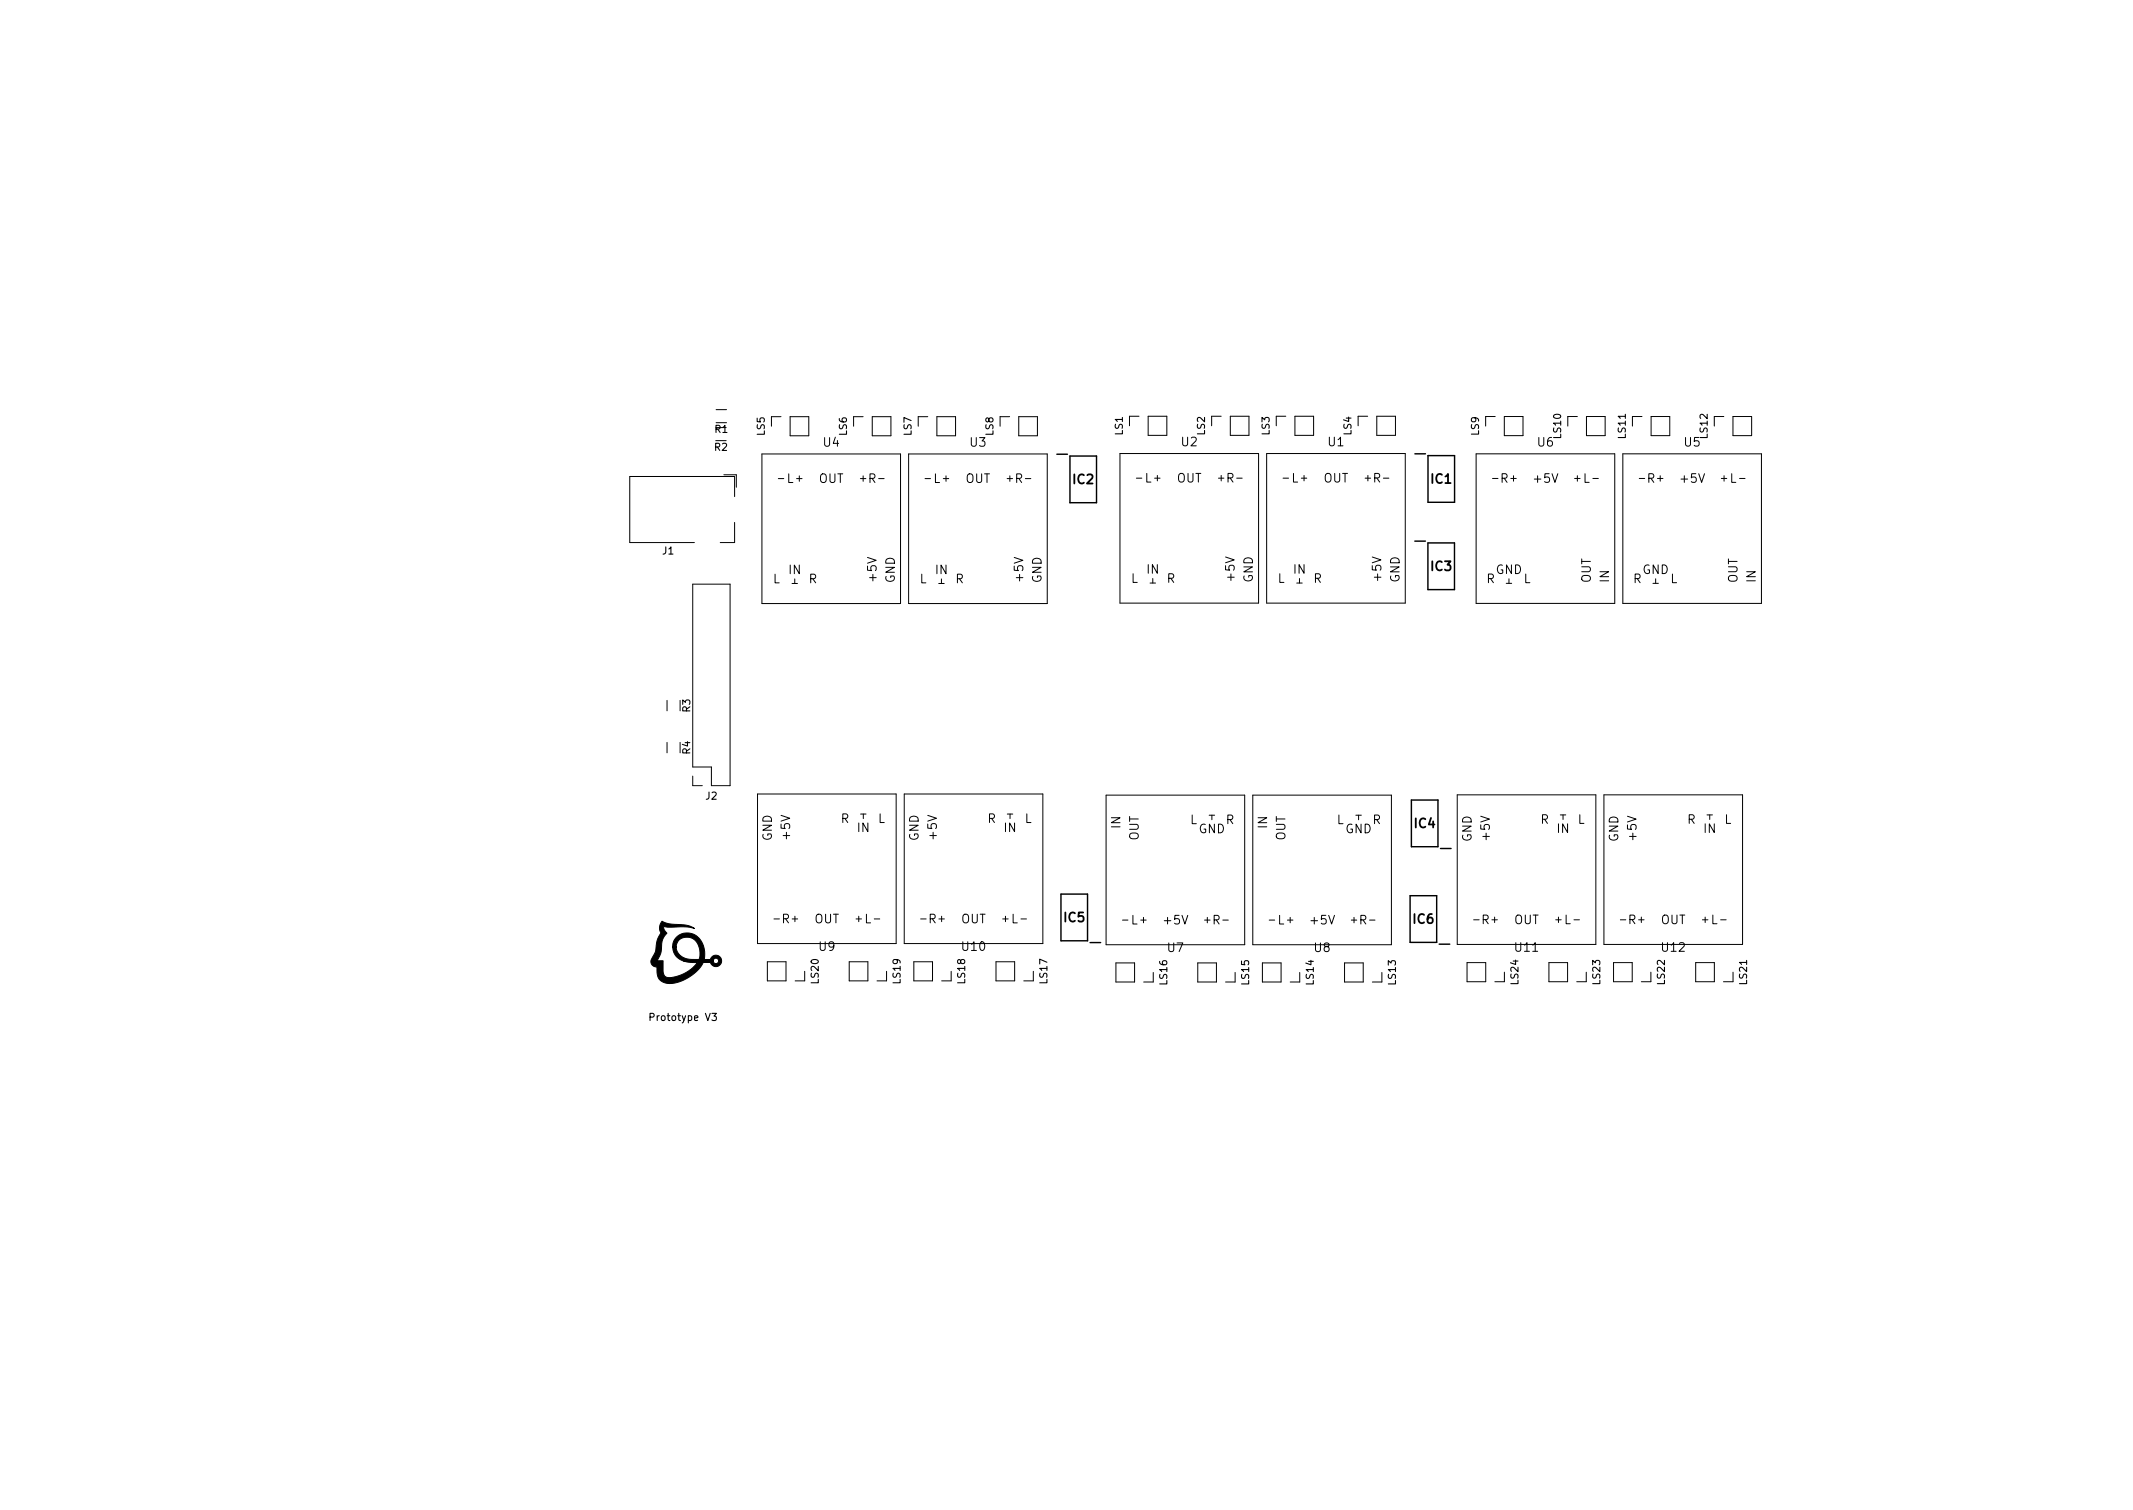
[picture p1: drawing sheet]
<svg xmlns="http://www.w3.org/2000/svg" width="297mm" height="210mm" viewBox="0 0 297 210" stroke-linecap="round" stroke-linejoin="round" font-family="sans-serif">
<defs><g id="words">
<g font-size="1.8">
<text x="149.5" y="67.4">IC2</text>
<text x="199.3" y="67.3">IC1</text>
<text x="199.3" y="79.5">IC3</text>
<text x="197" y="115.3">IC4</text>
<text x="148.2" y="128.4">IC5</text>
<text x="196.8" y="128.6">IC6</text>
</g>
<g font-size="1.7">
<text x="114.7" y="62.2">U4</text>
<text x="135.1" y="62.2">U3</text>
<text x="164.5" y="62.1">U2</text>
<text x="185" y="62.1">U1</text>
<text x="214.1" y="62.2">U6</text>
<text x="234.6" y="62.2">U5</text>
<text x="109.5" y="67.2">L</text>
<text x="114" y="67.2">OUT</text>
<text x="120.9" y="67.2">R</text>
<text x="130" y="67.2">L</text>
<text x="134.4" y="67.2">OUT</text>
<text x="141.3" y="67.2">R</text>
<text x="159.4" y="67.2">L</text>
<text x="163.8" y="67.2">OUT</text>
<text x="170.7" y="67.2">R</text>
<text x="179.8" y="67.2">L</text>
<text x="184.3" y="67.2">OUT</text>
<text x="191.2" y="67.2">R</text>
<text x="208.9" y="67.2">R</text>
<text x="213.7" y="67.2">+5V</text>
<text x="220.4" y="67.2">L</text>
<text x="229.3" y="67.2">R</text>
<text x="234.1" y="67.2">+5V</text>
<text x="240.8" y="67.2">L</text>
<text x="107.6" y="81.2">L</text>
<text x="109.8" y="79.9">IN</text>
<text x="112.6" y="81.2">R</text>
<text x="122.1" y="81.2" transform="rotate(-90 122.1 81.2)">+5V</text>
<text x="124.6" y="81.2" transform="rotate(-90 124.6 81.2)">GND</text>
<text x="128.1" y="81.2">L</text>
<text x="130.3" y="79.9">IN</text>
<text x="133" y="81.2">R</text>
<text x="142.5" y="81.2" transform="rotate(-90 142.5 81.2)">+5V</text>
<text x="145" y="81.2" transform="rotate(-90 145 81.2)">GND</text>
<text x="157.5" y="81.2">L</text>
<text x="159.7" y="79.9">IN</text>
<text x="162.5" y="81.2">R</text>
<text x="171.9" y="81.2" transform="rotate(-90 171.9 81.2)">+5V</text>
<text x="174.5" y="81.2" transform="rotate(-90 174.5 81.2)">GND</text>
<text x="177.9" y="81.2">L</text>
<text x="180.1" y="79.9">IN</text>
<text x="182.9" y="81.2">R</text>
<text x="192.4" y="81.2" transform="rotate(-90 192.4 81.2)">+5V</text>
<text x="194.9" y="81.2" transform="rotate(-90 194.9 81.2)">GND</text>
<text x="207" y="81.2">R</text>
<text x="208.3" y="79.9">GND</text>
<text x="212.2" y="81.2">L</text>
<text x="221.5" y="81.2" transform="rotate(-90 221.5 81.2)">OUT</text>
<text x="224.1" y="81.2" transform="rotate(-90 224.1 81.2)">IN</text>
<text x="227.4" y="81.2">R</text>
<text x="228.7" y="79.9">GND</text>
<text x="232.6" y="81.2">L</text>
<text x="242" y="81.2" transform="rotate(-90 242 81.2)">OUT</text>
<text x="244.5" y="81.2" transform="rotate(-90 244.5 81.2)">IN</text>
<text x="107.5" y="117.1" transform="rotate(-90 107.5 117.1)">GND</text>
<text x="110" y="116.4" transform="rotate(-90 110 116.4)">+5V</text>
<text x="117.1" y="114.6">R</text>
<text x="119.4" y="115.9">IN</text>
<text x="122.3" y="114.6">L</text>
<text x="127.9" y="117.1" transform="rotate(-90 127.9 117.1)">GND</text>
<text x="130.5" y="116.4" transform="rotate(-90 130.5 116.4)">+5V</text>
<text x="137.5" y="114.6">R</text>
<text x="139.8" y="115.9">IN</text>
<text x="142.7" y="114.6">L</text>
<text x="156" y="115.2" transform="rotate(-90 156 115.2)">IN</text>
<text x="158.6" y="117.1" transform="rotate(-90 158.6 117.1)">OUT</text>
<text x="165.7" y="114.7">L</text>
<text x="166.9" y="116">GND</text>
<text x="170.7" y="114.7">R</text>
<text x="176.5" y="115.2" transform="rotate(-90 176.5 115.2)">IN</text>
<text x="179" y="117.1" transform="rotate(-90 179 117.1)">OUT</text>
<text x="186.1" y="114.7">L</text>
<text x="187.3" y="116">GND</text>
<text x="191.1" y="114.7">R</text>
<text x="204.9" y="117.2" transform="rotate(-90 204.9 117.2)">GND</text>
<text x="207.5" y="116.5" transform="rotate(-90 207.5 116.5)">+5V</text>
<text x="214.5" y="114.7">R</text>
<text x="216.8" y="116">IN</text>
<text x="219.7" y="114.7">L</text>
<text x="225.4" y="117.2" transform="rotate(-90 225.4 117.2)">GND</text>
<text x="227.9" y="116.5" transform="rotate(-90 227.9 116.5)">+5V</text>
<text x="234.9" y="114.7">R</text>
<text x="237.3" y="116">IN</text>
<text x="240.1" y="114.7">L</text>
<text x="108.8" y="128.6">R</text>
<text x="113.4" y="128.6">OUT</text>
<text x="120.3" y="128.6">L</text>
<text x="129.3" y="128.6">R</text>
<text x="133.8" y="128.6">OUT</text>
<text x="140.8" y="128.6">L</text>
<text x="157.5" y="128.7">L</text>
<text x="162.2" y="128.7">+5V</text>
<text x="168.8" y="128.7">R</text>
<text x="177.9" y="128.7">L</text>
<text x="182.6" y="128.7">+5V</text>
<text x="189.2" y="128.7">R</text>
<text x="206.3" y="128.7">R</text>
<text x="210.8" y="128.7">OUT</text>
<text x="217.8" y="128.7">L</text>
<text x="226.7" y="128.7">R</text>
<text x="231.2" y="128.7">OUT</text>
<text x="238.2" y="128.7">L</text>
<text x="114.1" y="132.4">U9</text>
<text x="134" y="132.4">U10</text>
<text x="162.6" y="132.6">U7</text>
<text x="183" y="132.6">U8</text>
<text x="211" y="132.5">U11</text>
<text x="231.5" y="132.5">U12</text>
</g>
<g font-size="1.4">
<text x="99.5" y="62.8">R2</text>
<text x="99.6" y="60.3">R1</text>
<text x="106.5" y="60.6" transform="rotate(-90 106.5 60.6)">LS5</text>
<text x="117.9" y="60.6" transform="rotate(-90 117.9 60.6)">LS6</text>
<text x="126.9" y="60.6" transform="rotate(-90 126.9 60.6)">LS7</text>
<text x="138.3" y="60.6" transform="rotate(-90 138.3 60.6)">LS8</text>
<text x="156.3" y="60.6" transform="rotate(-90 156.3 60.6)">LS1</text>
<text x="167.8" y="60.6" transform="rotate(-90 167.8 60.6)">LS2</text>
<text x="176.8" y="60.6" transform="rotate(-90 176.8 60.6)">LS3</text>
<text x="188.2" y="60.6" transform="rotate(-90 188.2 60.6)">LS4</text>
<text x="206" y="60.6" transform="rotate(-90 206 60.6)">LS9</text>
<text x="217.4" y="61" transform="rotate(-90 217.4 61)">LS10</text>
<text x="226.4" y="61" transform="rotate(-90 226.4 61)">LS11</text>
<text x="237.8" y="61" transform="rotate(-90 237.8 61)">LS12</text>
<text x="92.3" y="77.2">J1</text>
<text x="96.1" y="99.1" transform="rotate(-90 96.1 99.1)">R3</text>
<text x="96.1" y="105" transform="rotate(-90 96.1 105)">R4</text>
<text x="98.3" y="111.3">J2</text>
<text x="114" y="136.9" transform="rotate(-90 114 136.9)">LS20</text>
<text x="125.4" y="136.9" transform="rotate(-90 125.4 136.9)">LS19</text>
<text x="134.4" y="136.9" transform="rotate(-90 134.4 136.9)">LS18</text>
<text x="145.8" y="136.9" transform="rotate(-90 145.8 136.9)">LS17</text>
<text x="162.5" y="137.1" transform="rotate(-90 162.5 137.1)">LS16</text>
<text x="173.9" y="137.1" transform="rotate(-90 173.9 137.1)">LS15</text>
<text x="182.9" y="137.1" transform="rotate(-90 182.9 137.1)">LS14</text>
<text x="194.4" y="137.1" transform="rotate(-90 194.4 137.1)">LS13</text>
<text x="211.4" y="137" transform="rotate(-90 211.4 137)">LS24</text>
<text x="222.8" y="137" transform="rotate(-90 222.8 137)">LS23</text>
<text x="231.8" y="137" transform="rotate(-90 231.8 137)">LS22</text>
<text x="243.3" y="137" transform="rotate(-90 243.3 137)">LS21</text>
<text x="91" y="142.1">Prototype V3</text>
</g>
</g></defs>
<path d="M90.5 141.6h.5l.1-.2-.1-.2-.5-.1v1" fill="none" stroke="#000" stroke-width=".15"/>
<path d="M92.2 128.3a6.2 6.2 0 0 0 3 .5 2.81 2.81 0 0 1 1.5 .5 14.7 14.7 0 0 0-3.9-.2l-.3-.1-.1 .1 .1 .4 .4 .4-.1 .1a4 4 0 0 0-.7 2.6l-.6 1.2h.8v.9a1.45 1.45 0 0 0 .5 1.4 5.1 5.1 0 0 0 4.3-2.1h-1.2l-.7-.2h4.1a.37 .37 0 0 0 .6 .3 .37 .37 0 0 0 0-.6 .37 .37 0 0 0-.6 .3h-4.1a2.04 2.04 0 0 1-1.5-1.9h.5v.1a2.03 2.03 0 0 0 2.3 1.6h.9v-.1a2.52 2.52 0 0 0-1.1-2.9 1.46 1.46 0 0 0-2.1 1.3h-.5v-.1a2.1 2.1 0 0 1 1.6-1.9 2.1 2.1 0 0 1 2.3 1.1 3.8 3.8 0 0 1 .5 2.6l.8-.1a.8 .8 0 0 1 1.3-.3 .8 .8 0 0 1-.1 1.3 .8 .8 0 0 1-1.2-.5h-1a5.6 5.6 0 0 1-5.1 2.9 1.64 1.64 0 0 1-1.3-1.9v-.4h-.1a.82 .82 0 0 1-.7-.5 .82 .82 0 0 1 .2-.9l.4-.9a4.6 4.6 0 0 1 .7-2.4 1.36 1.36 0 0 1 .2-1.6z" fill="#000" stroke="#000" stroke-width=".14"/>
<g fill="none" stroke="#000" stroke-width=".14">
<path d="M99.7 57h1.5M108.8 58h-1.4v1.3M110 58h2.6v2.7h-2.6zM120.2 58h-1.3v1.3M121.5 58h2.6v2.7h-2.6zM129.2 58h-1.3v1.3M130.5 58h2.6v2.7h-2.6zM140.6 58h-1.3v1.3M141.9 58h2.6v2.7h-2.6zM158.6 58h-1.3v1.3M159.9 58h2.6v2.6h-2.6zM170.1 58h-1.4v1.3"/>
<path d="M171.3 58h2.6v2.6h-2.6zM179.1 58h-1.4v1.3M180.3 58h2.6v2.6h-2.6zM190.5 58h-1.4v1.3M191.7 58h2.6v2.6h-2.6zM208.2 58h-1.3v1.3M209.5 58h2.6v2.7h-2.6zM219.7 58h-1.4v1.3M220.9 58h2.6v2.7h-2.6zM228.7 58h-1.4v1.3M229.9 58h2.6v2.7h-2.6zM240.1 58h-1.4v1.3"/>
<path d="M241.3 58h2.6v2.7h-2.6zM100.8 66.1h1.7v1.7M102.3 69.1v-2.8h-14.6v9.2h9M102.3 72.7v2.8h-2M106.1 63.2h19.3v20.8h-19.3zM108.4 66.6h.8M110.9 66.6h.8M111.3 66.3v.7M119.8 66.6h.8M120.2 66.3v.7M120.8 77.6l1.2 .4-1.2 .4M122.4 66.6h.7"/>
<path d="M126.5 63.2h19.3v20.8h-19.3zM128.8 66.6h.8M131.4 66.6h.7M131.7 66.3v.7M140.2 66.6h.8M140.6 66.3v.7M141.2 77.6l1.2 .4-1.2 .4M142.8 66.6h.8M156 63.2h19.3v20.8h-19.3zM158.2 66.6h.8M160.8 66.6h.8M161.2 66.2v.8"/>
<path d="M169.7 66.6h.7M170.1 66.2v.8M170.7 77.6l1.2 .4-1.2 .4M172.2 66.6h.8M176.4 63.2h19.3v20.8h-19.3zM178.7 66.6h.7M181.2 66.6h.8M181.6 66.2v.8M190.1 66.6h.8M190.5 66.2v.8M191.1 77.6l1.2 .4-1.2 .4M192.6 66.6h.8"/>
<path d="M205.6 63.2h19.3v20.8h-19.3zM207.8 66.6h.8M210.4 66.6h.8M210.8 66.2v.8M219.3 66.6h.7M219.7 66.2v.8M221.8 66.6h.8M226 63.2h19.3v20.8h-19.3zM228.3 66.6h.7M230.8 66.6h.8M231.2 66.2v.8M239.7 66.6h.8"/>
<path d="M240.1 66.2v.8M242.2 66.6h.8M92.9 97.5v1.5M96.5 81.3h5.2v28.1h-2.6v-2.6h-2.6zM110.3 81.2h.8M110.7 80.6v.6M130.7 81.2h.8M131.1 80.6v.6M160.2 81.2h.7M160.5 80.6v.6M180.6 81.2h.7M181 80.6v.6"/>
<path d="M209.8 81.2h.7M210.1 80.6v.6M230.2 81.2h.7M230.6 80.6v.6M92.9 103.4v1.4M96.5 108.1v1.3h1.3M105.5 110.6h19.3v20.8h-19.3zM119.8 113.4h.8M120.2 113.4v.6M125.9 110.6h19.3v20.8h-19.3zM140.3 113.4h.7M140.7 113.4v.6"/>
<path d="M154 110.7h19.3v20.8h-19.3zM168.4 113.5h.7M168.8 113.5v.6M174.5 110.7h19.3v20.8h-19.3zM188.8 113.5h.8M189.2 113.5v.6M202.9 110.7h19.3v20.8h-19.3zM217.3 113.5h.7M217.7 113.5v.6M223.4 110.7h19.3v20.8h-19.3zM237.7 113.5h.8M238.1 113.5v.6"/>
<path d="M106.9 133.9h2.6v2.7h-2.6zM107.8 128h.7M110.3 128h.8M110.7 127.6v.7M112.1 135.2v1.4h-1.4M118.3 133.9h2.6v2.7h-2.6zM119.2 128h.8M119.6 127.6v.7M121.7 128h.8M123.5 135.2v1.4h-1.4M127.3 133.9h2.6v2.7h-2.6zM128.2 128h.8"/>
<path d="M130.7 128h.8M131.1 127.6v.7M132.5 135.2v1.4h-1.4M138.7 133.9h2.6v2.7h-2.6zM139.6 128h.8M140 127.6v.7M142.2 128h.7M143.9 135.2v1.4h-1.3M155.4 134.1h2.6v2.6h-2.6zM156.3 128.1h.8M158.9 128.1h.7M159.2 127.7v.8"/>
<path d="M160.6 135.4v1.3h-1.3M166.8 134.1h2.6v2.6h-2.6zM167.7 128.1h.8M168.1 127.7v.8M170.3 128.1h.8M172 135.4v1.3h-1.3M175.8 134.1h2.6v2.6h-2.6zM176.7 128.1h.8M179.3 128.1h.8M179.7 127.7v.8M181 135.4v1.3h-1.3M187.2 134.1h2.6v2.6h-2.6z"/>
<path d="M188.2 128.1h.7M188.6 127.7v.8M190.7 128.1h.8M192.4 135.4v1.3h-1.3M204.3 134h2.6v2.7h-2.6zM205.2 128.1h.8M207.8 128.1h.7M208.1 127.7v.8M209.5 135.4v1.3h-1.3M215.7 134h2.6v2.7h-2.6zM216.6 128.1h.8M217 127.7v.8"/>
<path d="M219.2 128.1h.8M220.9 135.4v1.3h-1.3M224.7 134h2.6v2.7h-2.6zM225.6 128.1h.8M228.2 128.1h.8M228.6 127.7v.8M229.9 135.4v1.3h-1.3M236.1 134h2.6v2.7h-2.6zM237.1 128.1h.7M237.5 127.7v.8M239.6 128.1h.8M241.3 135.4v1.3h-1.3"/>
</g>
<path d="M147.2 63.2h1.4M149 63.5h3.7v6.5h-3.7zM197 75.3h1.5M197 63.2h1.5M198.8 75.6h3.8v6.5h-3.8zM198.9 63.4h3.7v6.5h-3.7zM196.6 111.4h3.7v6.5h-3.7zM200.6 118.1h1.5M147.8 124.5h3.7v6.5h-3.7zM151.8 131.2h1.5M196.4 124.7h3.7v6.5h-3.7zM200.4 131.5h1.5" fill="none" stroke="#000" stroke-width=".2"/>
<use href="#words"/>
</svg>
